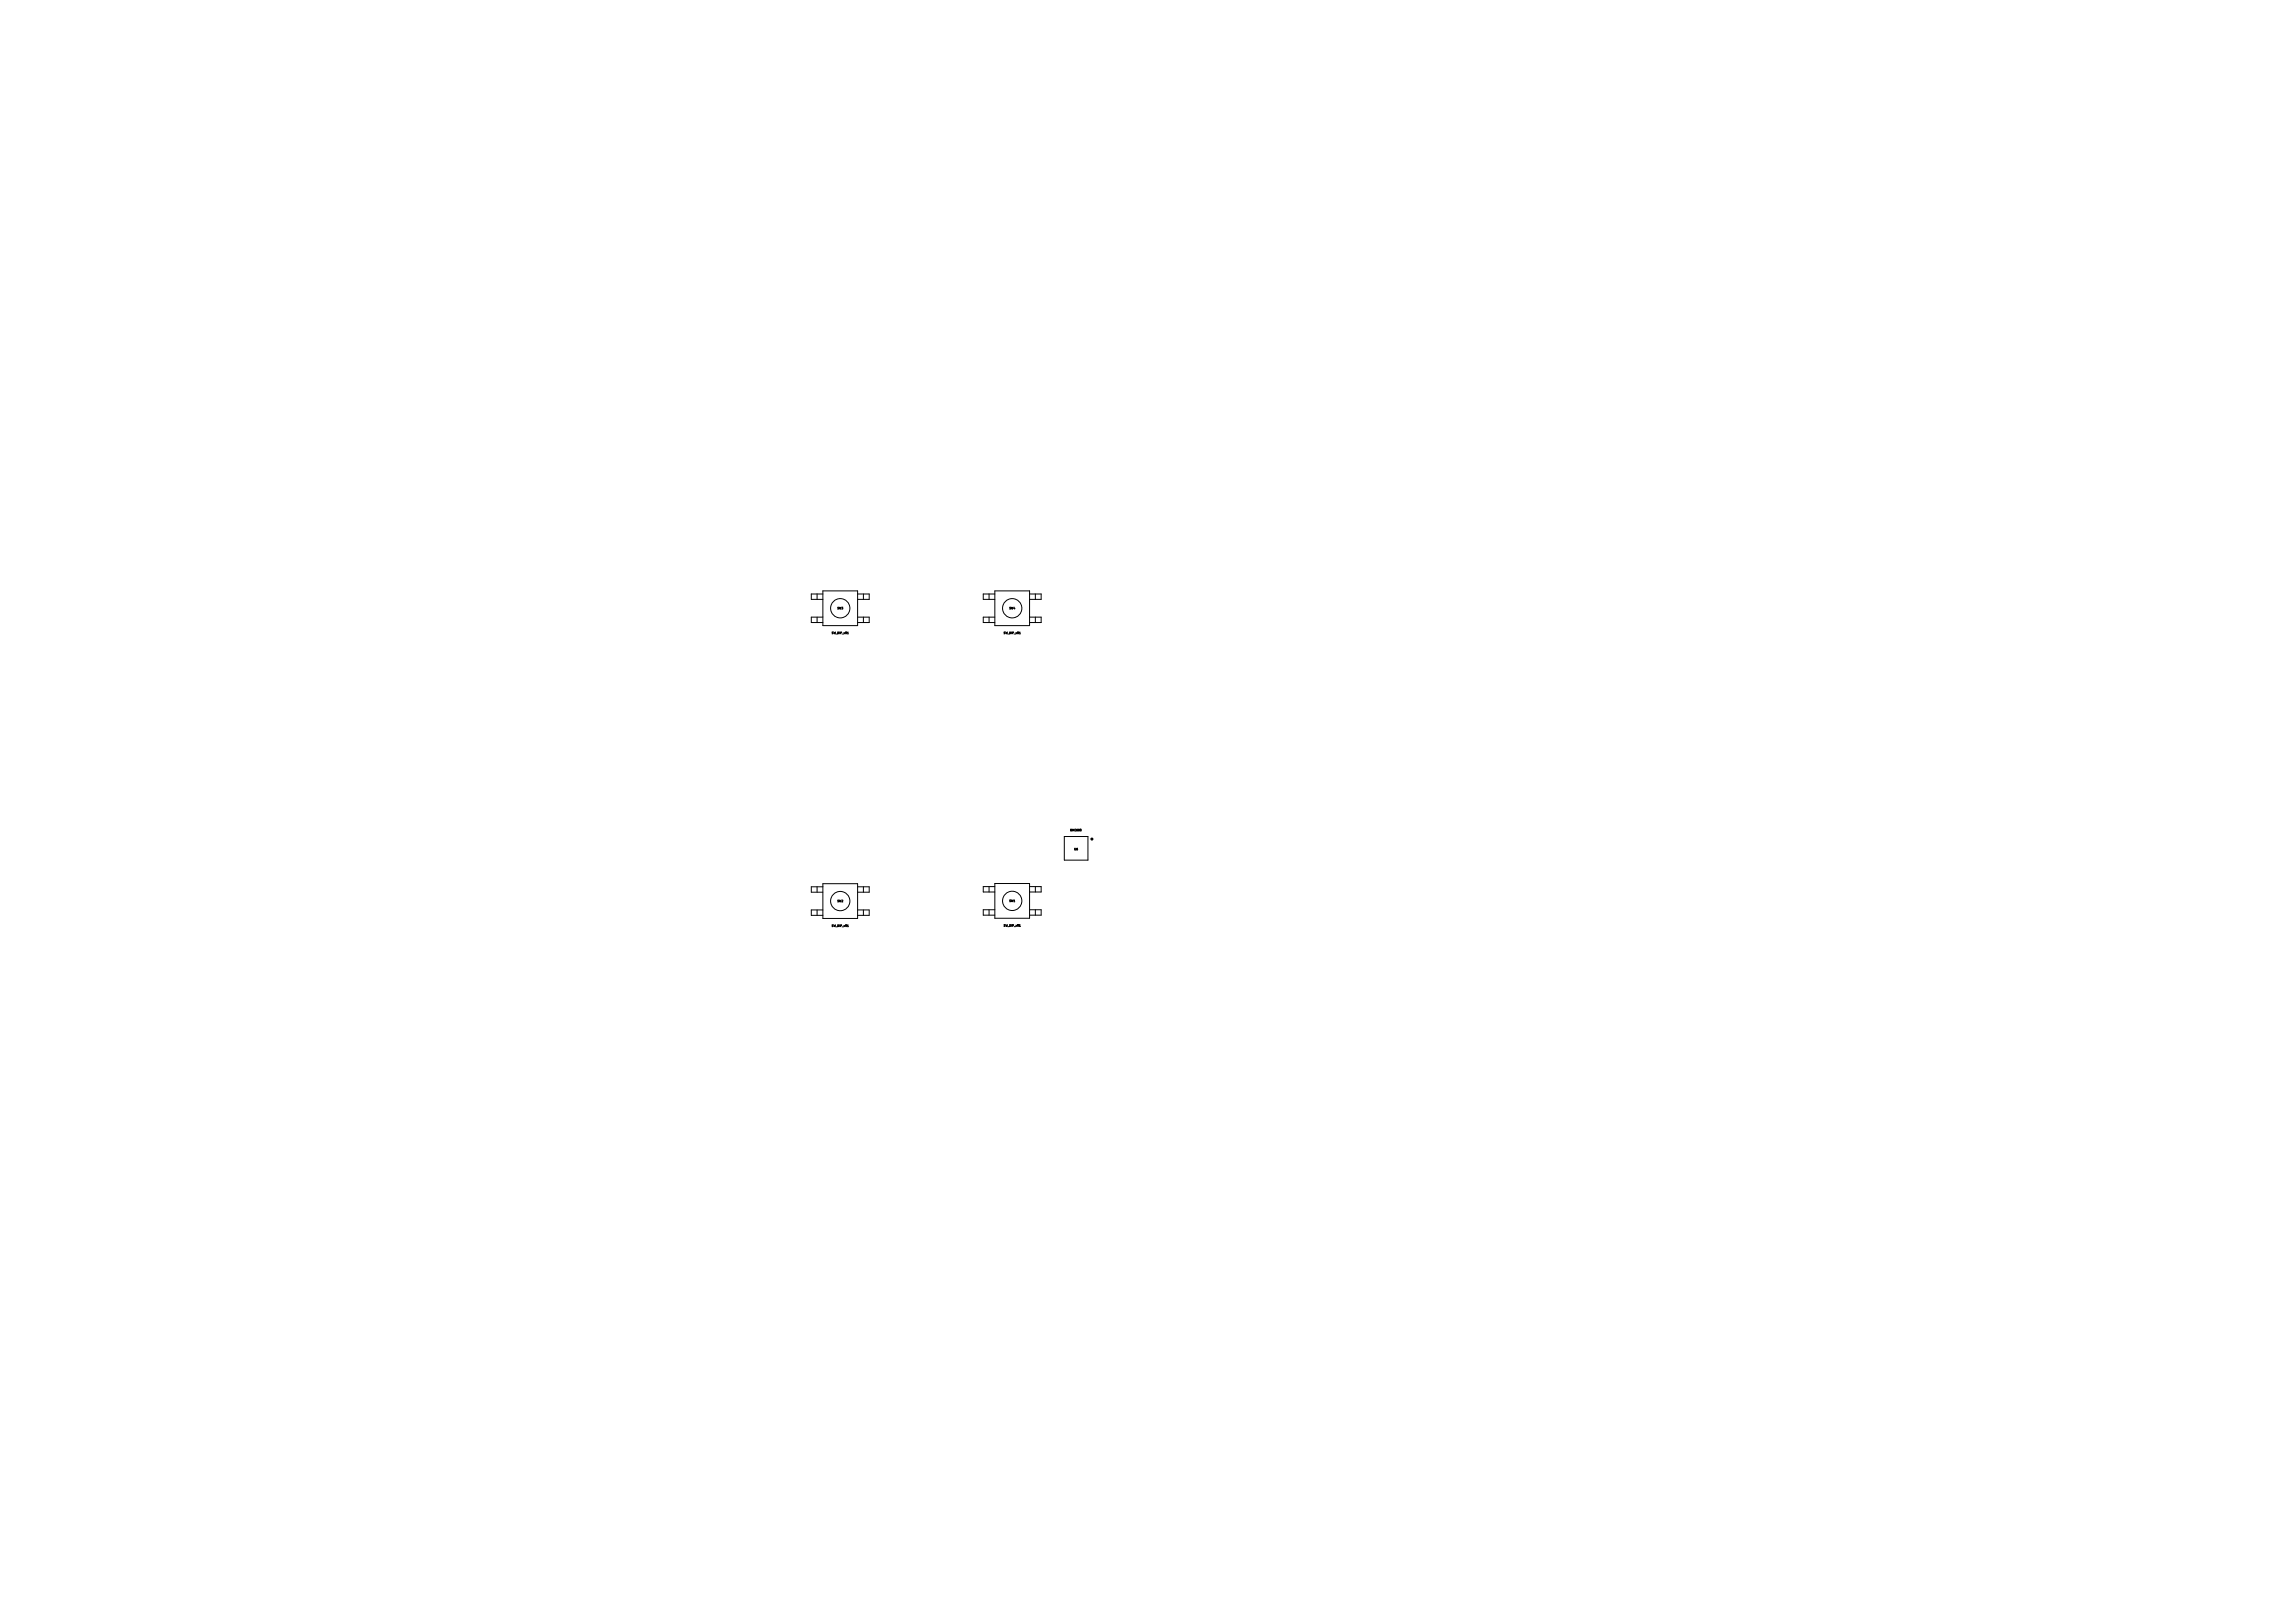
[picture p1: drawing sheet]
<svg xmlns="http://www.w3.org/2000/svg" width="297mm" height="210mm" viewBox="0 0 297 210" stroke-linecap="round" stroke-linejoin="round" font-family="sans-serif">
<defs><g id="words">
<g font-size=".4">
<text x="107.8" y="82.1">SW_DIP_x01</text>
<text x="108.5" y="78.9">SW3</text>
<text x="130.1" y="82.1">SW_DIP_x01</text>
<text x="130.7" y="78.9">SW4</text>
<text x="138.7" y="107.7">BME680</text>
<text x="139.2" y="110.1">U6</text>
<text x="108.5" y="116.9">SW2</text>
<text x="130.7" y="116.8">SW1</text>
<text x="107.8" y="120.1">SW_DIP_x01</text>
<text x="130.1" y="120">SW_DIP_x01</text>
</g>
</g></defs>
<g fill="none" stroke="#000" stroke-width=".13">
<path d="M105.8 76.9v.7M105.8 79.9v.7M106.6 76.9h-1.5v.7h1.5M106.6 79.9h-1.5v.7h1.5M106.6 76.5h4.5v4.5h-4.5zM111.1 76.9h1.5v.7h-1.5M111.1 79.9h1.5v.7h-1.5M111.8 76.9v.7M111.8 79.9v.7M128.1 76.9v.7M128.1 79.9v.7M128.9 76.5h4.5v4.5h-4.5z"/>
<path d="M128.9 76.9h-1.5v.7h1.5M128.9 79.9h-1.5v.7h1.5M133.4 76.9h1.5v.7h-1.5M133.4 79.9h1.5v.7h-1.5M134.1 76.9v.7M134.1 79.9v.7M105.8 114.9v.7M105.8 117.9v.7M106.6 114.9h-1.5v.7h1.5M106.6 117.9h-1.5v.7h1.5M106.6 114.5h4.5v4.5h-4.5zM111.1 114.9h1.5v.7h-1.5"/>
<path d="M111.1 117.9h1.5v.7h-1.5M111.8 114.9v.7M111.8 117.9v.7M128.1 114.9v.7M128.1 117.9v.7M128.9 114.5h4.5v4.5h-4.5zM128.9 114.9h-1.5v.7h1.5M128.9 117.9h-1.5v.7h1.5M133.4 114.9h1.5v.7h-1.5M133.4 117.9h1.5v.7h-1.5M134.1 114.9v.7M134.1 117.9v.7"/>
<path d="M137.9 108.4h3v3h-3z"/>
<circle cx="108.8" cy="78.8" r="1.25"/>
<circle cx="131.1" cy="78.8" r="1.25"/>
<circle cx="108.8" cy="116.7" r="1.25"/>
<circle cx="131.1" cy="116.7" r="1.25"/>
</g>
<circle cx="141.4" cy="108.7" r=".1" fill="none" stroke="#000" stroke-width=".2"/>
<use href="#words"/>
</svg>
